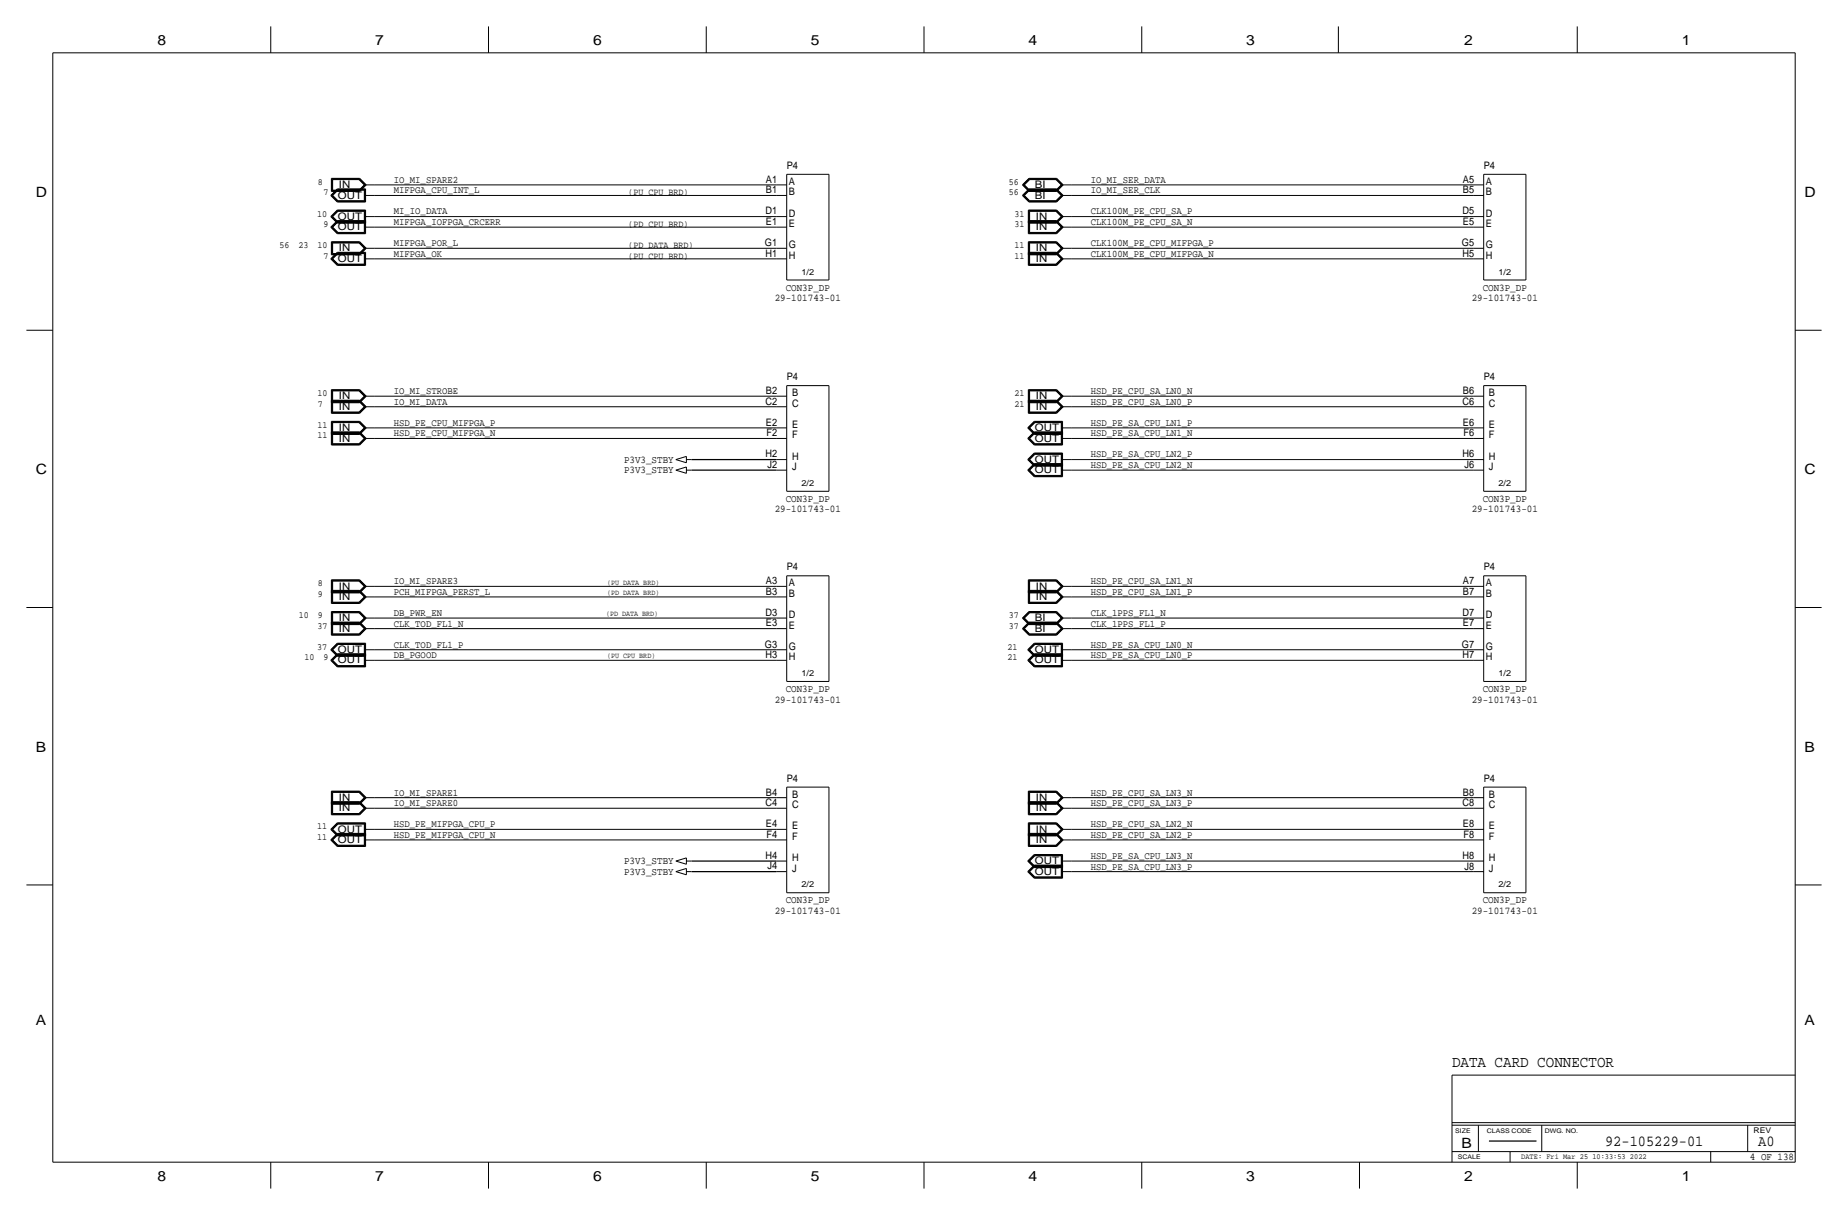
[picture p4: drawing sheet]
<svg xmlns="http://www.w3.org/2000/svg" width="444mm" height="292mm" viewBox="0 0 444 292" stroke-linecap="round" stroke-linejoin="round" font-family="sans-serif">
<defs><g id="words">
<text font-size="3.8" x="349.2" y="256.5">DATA CARD CONNECTOR</text>
<g font-size="3.7">
<text x="386.1" y="275.6">92-105229-01</text>
<text x="422.9" y="275.6">A0</text>
</g>
<g font-size="3.4">
<text x="37.9" y="10.8">8</text>
<text x="90.3" y="10.8">7</text>
<text x="142.6" y="10.8">6</text>
<text x="195" y="10.8">5</text>
<text x="247.4" y="10.8">4</text>
<text x="299.8" y="10.8">3</text>
<text x="352.2" y="10.8">2</text>
<text x="404.5" y="10.8">1</text>
<text x="8.6" y="47.3">D</text>
<text x="434" y="47.3">D</text>
<text x="8.6" y="114">C</text>
<text x="434" y="114">C</text>
<text x="8.6" y="180.7">B</text>
<text x="434" y="180.7">B</text>
<text x="8.6" y="246.4">A</text>
<text x="434" y="246.4">A</text>
<text x="351.5" y="275.9">B</text>
<text x="37.9" y="283.8">8</text>
<text x="90.3" y="283.8">7</text>
<text x="142.6" y="283.8">6</text>
<text x="195" y="283.8">5</text>
<text x="247.4" y="283.8">4</text>
<text x="299.8" y="283.8">3</text>
<text x="352.1" y="283.8">2</text>
<text x="404.5" y="283.8">1</text>
</g>
<g font-size="2.5">
<text x="189.2" y="40.6">P4</text>
<text x="356.9" y="40.6">P4</text>
<text x="81.3" y="47.8">OUT</text>
<text x="81.5" y="45.2">IN</text>
<text x="184.2" y="46.5">B1</text>
<text x="184.2" y="43.9">A1</text>
<text x="189.7" y="44.4">A</text>
<text x="189.7" y="47">B</text>
<text x="248.9" y="47.8">BI</text>
<text x="248.9" y="45.2">BI</text>
<text x="351.9" y="46.5">B5</text>
<text x="351.9" y="43.9">A5</text>
<text x="357.4" y="44.4">A</text>
<text x="357.4" y="47">B</text>
<text x="81.3" y="52.8">OUT</text>
<text x="184.1" y="51.5">D1</text>
<text x="189.7" y="52.1">D</text>
<text x="249.2" y="52.8">IN</text>
<text x="351.8" y="51.5">D5</text>
<text x="357.4" y="52.1">D</text>
<text x="81.3" y="55.4">OUT</text>
<text x="184" y="59.2">G1</text>
<text x="184.2" y="54.1">E1</text>
<text x="189.7" y="54.6">E</text>
<text x="189.7" y="59.7">G</text>
<text x="249.2" y="55.4">IN</text>
<text x="351.6" y="59.2">G5</text>
<text x="351.9" y="54.1">E5</text>
<text x="357.4" y="54.6">E</text>
<text x="357.4" y="59.7">G</text>
<text x="81.3" y="63">OUT</text>
<text x="81.5" y="60.5">IN</text>
<text x="184.1" y="61.7">H1</text>
<text x="189.7" y="62.2">H</text>
<text x="249.2" y="60.5">IN</text>
<text x="249.2" y="63">IN</text>
<text x="351.8" y="61.7">H5</text>
<text x="357.4" y="62.2">H</text>
<text x="189" y="69.8">CON3P_DP</text>
<text x="356.6" y="69.8">CON3P_DP</text>
<text x="186.3" y="72.4">29-101743-01</text>
<text x="354" y="72.4">29-101743-01</text>
<text x="184.2" y="94.7">B2</text>
<text x="189.2" y="91.4">P4</text>
<text x="190.5" y="95.2">B</text>
<text x="351.9" y="94.7">B6</text>
<text x="356.9" y="91.4">P4</text>
<text x="358.1" y="95.2">B</text>
<text x="81.5" y="96">IN</text>
<text x="81.5" y="98.6">IN</text>
<text x="184.1" y="97.3">C2</text>
<text x="190.5" y="97.8">C</text>
<text x="249.2" y="96">IN</text>
<text x="249.2" y="98.6">IN</text>
<text x="351.8" y="97.3">C6</text>
<text x="358.1" y="97.8">C</text>
<text x="81.5" y="103.6">IN</text>
<text x="81.5" y="106.2">IN</text>
<text x="184.2" y="102.3">E2</text>
<text x="184.4" y="104.9">F2</text>
<text x="190.5" y="105.4">F</text>
<text x="190.5" y="102.9">E</text>
<text x="248.9" y="106.2">OUT</text>
<text x="248.9" y="103.6">OUT</text>
<text x="351.9" y="102.4">E6</text>
<text x="352" y="104.9">F6</text>
<text x="358.1" y="105.4">F</text>
<text x="358.1" y="102.9">E</text>
<text x="150.1" y="113.8">P3V3_STBY</text>
<text x="150.1" y="111.2">P3V3_STBY</text>
<text x="184.1" y="110">H2</text>
<text x="184.6" y="112.5">J2</text>
<text x="190.5" y="113">J</text>
<text x="190.5" y="110.5">H</text>
<text x="248.9" y="113.8">OUT</text>
<text x="248.9" y="111.3">OUT</text>
<text x="351.8" y="110">H6</text>
<text x="352.2" y="112.5">J6</text>
<text x="358.1" y="113">J</text>
<text x="358.1" y="110.5">H</text>
<text x="186.3" y="123.2">29-101743-01</text>
<text x="189" y="120.6">CON3P_DP</text>
<text x="354" y="123.2">29-101743-01</text>
<text x="356.6" y="120.6">CON3P_DP</text>
<text x="189.2" y="137.1">P4</text>
<text x="356.9" y="137.1">P4</text>
<text x="81.5" y="141.7">IN</text>
<text x="184.2" y="143">B3</text>
<text x="184.2" y="140.4">A3</text>
<text x="189.7" y="141">A</text>
<text x="189.7" y="143.5">B</text>
<text x="249.2" y="141.7">IN</text>
<text x="351.9" y="143">B7</text>
<text x="351.9" y="140.4">A7</text>
<text x="357.4" y="141">A</text>
<text x="357.4" y="143.5">B</text>
<text x="81.5" y="149.4">IN</text>
<text x="81.5" y="144.3">IN</text>
<text x="184.1" y="148.1">D3</text>
<text x="189.7" y="148.6">D</text>
<text x="248.9" y="149.4">BI</text>
<text x="249.2" y="144.3">IN</text>
<text x="351.8" y="148.1">D7</text>
<text x="357.4" y="148.6">D</text>
<text x="81.5" y="151.9">IN</text>
<text x="184" y="155.7">G3</text>
<text x="184.2" y="150.6">E3</text>
<text x="189.7" y="151.1">E</text>
<text x="248.9" y="151.9">BI</text>
<text x="351.6" y="155.7">G7</text>
<text x="351.9" y="150.6">E7</text>
<text x="357.4" y="151.1">E</text>
<text x="81.3" y="159.5">OUT</text>
<text x="81.3" y="157">OUT</text>
<text x="184.1" y="158.2">H3</text>
<text x="189.7" y="156.2">G</text>
<text x="189.7" y="158.8">H</text>
<text x="248.9" y="159.5">OUT</text>
<text x="248.9" y="157">OUT</text>
<text x="351.8" y="158.2">H7</text>
<text x="357.4" y="156.2">G</text>
<text x="357.4" y="158.8">H</text>
<text x="189" y="166.4">CON3P_DP</text>
<text x="356.6" y="166.4">CON3P_DP</text>
<text x="186.3" y="168.9">29-101743-01</text>
<text x="354" y="168.9">29-101743-01</text>
<text x="184.2" y="191.3">B4</text>
<text x="189.2" y="187.9">P4</text>
<text x="190.5" y="191.8">B</text>
<text x="351.9" y="191.3">B8</text>
<text x="356.9" y="188">P4</text>
<text x="358.1" y="191.8">B</text>
<text x="81.5" y="195.1">IN</text>
<text x="81.5" y="192.5">IN</text>
<text x="184.1" y="193.8">C4</text>
<text x="190.5" y="194.3">C</text>
<text x="249.2" y="195.1">IN</text>
<text x="249.2" y="192.5">IN</text>
<text x="351.8" y="193.8">C8</text>
<text x="358.1" y="194.3">C</text>
<text x="81.3" y="200.2">OUT</text>
<text x="81.3" y="202.7">OUT</text>
<text x="184.2" y="198.9">E4</text>
<text x="184.4" y="201.4">F4</text>
<text x="190.5" y="201.9">F</text>
<text x="190.5" y="199.4">E</text>
<text x="249.2" y="202.7">IN</text>
<text x="249.2" y="200.2">IN</text>
<text x="351.9" y="198.9">E8</text>
<text x="352" y="201.4">F8</text>
<text x="358.1" y="201.9">F</text>
<text x="358.1" y="199.4">E</text>
<text x="150.1" y="207.8">P3V3_STBY</text>
<text x="184.1" y="206.5">H4</text>
<text x="184.6" y="209">J4</text>
<text x="190.5" y="209.5">J</text>
<text x="190.5" y="207">H</text>
<text x="248.9" y="207.8">OUT</text>
<text x="351.8" y="206.5">H8</text>
<text x="352.2" y="209">J8</text>
<text x="358.1" y="209.5">J</text>
<text x="358.1" y="207">H</text>
<text x="150.1" y="210.3">P3V3_STBY</text>
<text x="248.9" y="210.3">OUT</text>
<text x="186.3" y="219.7">29-101743-01</text>
<text x="189" y="217.2">CON3P_DP</text>
<text x="354" y="219.7">29-101743-01</text>
<text x="356.6" y="217.2">CON3P_DP</text>
<text x="420.9" y="278.9">4 OF 138</text>
</g>
<g font-size="2.4">
<text x="94.7" y="43.9">IO_MI_SPARE2</text>
<text x="94.7" y="46.5">MIFPGA_CPU_INT_L</text>
<text x="262.4" y="43.9">IO_MI_SER_DATA</text>
<text x="262.4" y="46.5">IO_MI_SER_CLK</text>
<text x="94.7" y="51.6">MI_IO_DATA</text>
<text x="262.4" y="51.6">CLK100M_PE_CPU_SA_P</text>
<text x="94.7" y="54.1">MIFPGA_IOFPGA_CRCERR</text>
<text x="94.7" y="59.2">MIFPGA_POR_L</text>
<text x="262.4" y="54.1">CLK100M_PE_CPU_SA_N</text>
<text x="262.4" y="59.2">CLK100M_PE_CPU_MIFPGA_P</text>
<text x="94.7" y="61.7">MIFPGA_OK</text>
<text x="262.4" y="61.7">CLK100M_PE_CPU_MIFPGA_N</text>
<text x="94.7" y="94.7">IO_MI_STROBE</text>
<text x="262.4" y="94.7">HSD_PE_CPU_SA_LN0_N</text>
<text x="94.7" y="97.3">IO_MI_DATA</text>
<text x="262.4" y="97.3">HSD_PE_CPU_SA_LN0_P</text>
<text x="94.7" y="104.9">HSD_PE_CPU_MIFPGA_N</text>
<text x="94.7" y="102.4">HSD_PE_CPU_MIFPGA_P</text>
<text x="262.4" y="104.9">HSD_PE_SA_CPU_LN1_N</text>
<text x="262.4" y="102.4">HSD_PE_SA_CPU_LN1_P</text>
<text x="262.4" y="112.5">HSD_PE_SA_CPU_LN2_N</text>
<text x="262.4" y="110">HSD_PE_SA_CPU_LN2_P</text>
<text x="94.7" y="140.5">IO_MI_SPARE3</text>
<text x="94.7" y="143">PCH_MIFPGA_PERST_L</text>
<text x="262.4" y="140.5">HSD_PE_CPU_SA_LN1_N</text>
<text x="262.4" y="143">HSD_PE_CPU_SA_LN1_P</text>
<text x="94.7" y="148.1">DB_PWR_EN</text>
<text x="262.4" y="148.1">CLK_1PPS_FL1_N</text>
<text x="94.7" y="150.6">CLK_TOD_FL1_N</text>
<text x="94.7" y="155.7">CLK_TOD_FL1_P</text>
<text x="262.4" y="155.7">HSD_PE_SA_CPU_LN0_N</text>
<text x="262.4" y="150.6">CLK_1PPS_FL1_P</text>
<text x="94.7" y="158.2">DB_PGOOD</text>
<text x="262.4" y="158.2">HSD_PE_SA_CPU_LN0_P</text>
<text x="94.7" y="191.3">IO_MI_SPARE1</text>
<text x="262.4" y="191.3">HSD_PE_CPU_SA_LN3_N</text>
<text x="94.7" y="193.8">IO_MI_SPARE0</text>
<text x="262.4" y="193.8">HSD_PE_CPU_SA_LN3_P</text>
<text x="94.7" y="201.4">HSD_PE_MIFPGA_CPU_N</text>
<text x="94.7" y="198.9">HSD_PE_MIFPGA_CPU_P</text>
<text x="262.4" y="201.4">HSD_PE_CPU_SA_LN2_P</text>
<text x="262.4" y="198.9">HSD_PE_CPU_SA_LN2_N</text>
<text x="262.4" y="209">HSD_PE_SA_CPU_LN3_P</text>
<text x="262.4" y="206.5">HSD_PE_SA_CPU_LN3_N</text>
</g>
<g font-size="2.3">
<text x="76.5" y="44.5">8</text>
<text x="77.8" y="47">7</text>
<text x="151.1" y="47">(PU CPU BRD)</text>
<text x="242.6" y="47">56</text>
<text x="242.6" y="44.5">56</text>
<text x="76.2" y="52.1">10</text>
<text x="244" y="52.1">31</text>
<text x="67.3" y="59.7">56</text>
<text x="71.8" y="59.7">23</text>
<text x="76.4" y="59.7">10</text>
<text x="77.8" y="54.6">9</text>
<text x="151.1" y="59.7">(PD DATA BRD)</text>
<text x="151.1" y="54.6">(PD CPU BRD)</text>
<text x="244" y="54.6">31</text>
<text x="244" y="59.7">11</text>
<text x="77.8" y="62.2">7</text>
<text x="151.1" y="62.2">(PU CPU BRD)</text>
<text x="244" y="62.2">11</text>
<text x="76.4" y="95.3">10</text>
<text x="244" y="95.3">21</text>
<text x="76.5" y="97.8">7</text>
<text x="244" y="97.8">21</text>
<text x="76.4" y="102.9">11</text>
<text x="76.4" y="105.4">11</text>
<text x="76.5" y="143.5">9</text>
<text x="76.5" y="141">8</text>
<text x="71.9" y="148.6">10</text>
<text x="76.5" y="148.6">9</text>
<text x="242.6" y="148.6">37</text>
<text x="76.4" y="151.1">37</text>
<text x="242.6" y="151.1">37</text>
<text x="73.3" y="158.8">10</text>
<text x="76.3" y="156.2">37</text>
<text x="77.8" y="158.8">9</text>
<text x="242.4" y="158.8">21</text>
<text x="242.4" y="156.2">21</text>
<text x="76.3" y="199.4">11</text>
<text x="76.3" y="201.9">11</text>
</g>
<g font-size="2">
<text x="192.8" y="66">1/2</text>
<text x="360.4" y="66">1/2</text>
<text x="192.8" y="116.8">2/2</text>
<text x="360.4" y="116.8">2/2</text>
<text x="192.8" y="162.6">1/2</text>
<text x="360.4" y="162.6">1/2</text>
<text x="192.8" y="213.4">2/2</text>
<text x="360.4" y="213.4">2/2</text>
</g>
<g font-size="1.9">
<text x="421.8" y="272.3">REV</text>
<text x="365.9" y="278.7">DATE: Fri Mar 25 10:33:53 2022</text>
</g>
<g font-size="1.8">
<text x="146" y="140.7">(PU DATA BRD)</text>
<text x="146.1" y="143">(PD DATA BRD)</text>
<text x="145.8" y="148.1">(PD DATA BRD)</text>
<text x="146" y="158.2">(PU CPU BRD)</text>
</g>
<g font-size="1.5">
<text x="350" y="272.3">SIZE</text>
<text x="357.6" y="272.3">CLASS CODE</text>
<text x="371.6" y="272.3">DWG. NO.</text>
<text x="350.7" y="278.7">SCALE</text>
</g>
</g></defs>
<path d="M166.4 113h20.3zM166.4 110.5h20.3zM166.4 209.5h20.3zM166.4 207h20.3zM358.1 274.3h11.5z" fill="none" stroke="#000" stroke-width=".3"/>
<g fill="none" stroke="#000" stroke-width=".24">
<path d="M12.7 12.7h419.1zM12.7 12.7v266.7zM65.1 6.3v6.4zM117.5 6.3v6.4zM169.9 6.3v6.4zM222.2 6.3v6.4zM274.6 6.3v6.4zM321.9 6.3v6.4zM379.4 6.3v6.4zM431.8 12.7v266.7zM79.6 54.6l1.5-1.6zM79.6 52.1l1.5-1.6z"/>
<path d="M79.6 47l1.5-1.6zM79.6 54.6l1.5 1.6zM79.6 52.1l1.5 1.5zM79.6 47l1.5 1.6zM79.7 58.1h6.8zM79.7 42.9h6.8zM79.7 54.6l1.5 1.5zM79.7 52.1l1.5 1.4zM79.7 47l1.5 1.5zM79.7 58.1v3.2zM79.7 54.6l1.5-1.5zM79.7 52.1l1.5-1.5z"/>
<path d="M79.7 47l1.5-1.5zM79.7 42.9v3.1zM79.7 46h6.8zM79.8 58.2h6.7zM79.8 43h6.7zM79.8 58.2v3zM79.8 43v2.9zM79.8 45.9h6.7zM79.9 54.6l1.3-1.4zM79.9 52.1l1.3-1.4zM79.9 47l1.3-1.4zM79.9 54.6l1.3 1.4z"/>
<path d="M79.9 52.1l1.3 1.3zM79.9 47l1.3 1.4zM79.9 58.3v2.8zM79.9 43.1v2.7zM79.9 45.8h6.5zM79.9 58.3h6.5zM79.9 43.1h6.5zM80 54.6l1.3 1.3zM80 52.1l1.3 1.2zM80 47l1.3 1.3zM80 58.4h6.4zM80 58.4v2.6z"/>
<path d="M80 54.6l1.3-1.3zM80 52.1l1.3-1.3zM80 47l1.3-1.3zM80 43.2h6.4zM80 43.2v2.5zM80 45.7h6.4zM81.1 53h6.8zM81.1 50.5h6.8zM81.1 45.4h6.8zM81.1 56.2h6.8zM81.1 53.6h6.8zM81.1 48.6h6.8z"/>
<path d="M81.2 56.1h6.6zM81.2 53.5h6.6zM81.2 48.5h6.6zM81.2 53.1h6.6zM81.2 50.6h6.6zM81.2 45.5h6.6zM81.2 53.2h6.5zM81.2 50.7h6.5zM81.2 45.6h6.5zM81.2 56h6.5zM81.2 53.4h6.5zM81.2 48.4h6.5z"/>
<path d="M81.3 53.3h6.3zM81.3 55.9h6.3zM81.3 50.8h6.3zM81.3 45.7h6.3zM81.3 48.3h6.3zM86.4 58.4l1.2 1.3zM86.4 43.2l1.2 1.2zM86.4 45.7l1.2-1.3zM86.4 45.8l1.4-1.3zM86.4 58.3l1.4 1.4zM86.4 43.1l1.4 1.3zM86.5 45.9l1.4-1.4z"/>
<path d="M86.5 58.2l1.4 1.5zM86.5 43l1.4 1.4zM86.5 46l1.6-1.6zM86.5 58.1l1.6 1.6zM86.5 42.9l1.6 1.5zM87.6 53.3v2.6zM87.6 50.8v2.5zM87.6 45.7v2.6zM87.6 59.7h2.6zM87.6 54.6h2.6zM87.6 52.1h2.6zM87.6 47h2.6z"/>
<path d="M87.6 44.4h2.6zM87.7 53.2v2.8zM87.7 50.7v2.7zM87.7 45.6v2.8zM87.8 53.1v3zM87.8 50.6v2.9zM87.8 45.5v3zM87.9 53v3.2zM87.9 50.5v3.1zM87.9 45.4v3.2zM90.2 59.7h96.5zM90.2 54.6h96.5z"/>
<path d="M90.2 52.1h96.5zM90.2 47h96.5zM90.2 44.4h96.5zM186.7 44.4h2.5zM186.7 47h2.5zM186.7 52.1h2.5zM186.7 54.6h2.5zM186.7 59.7h2.5zM189.2 41.9h10.2zM189.2 41.9v25.4zM199.4 41.9v25.4zM245.9 47l1.6 1.6z"/>
<path d="M245.9 44.4l1.6 1.6zM245.9 47l1.6-1.6zM245.9 44.4l1.6-1.5zM246.1 47l1.4 1.5zM246.1 44.5l1.4 1.4zM246.1 47l1.4-1.5zM246.2 47l1.4-1.4zM246.2 44.4l1.4-1.3zM246.2 47l1.4 1.4zM246.2 44.5l1.4 1.3zM246.4 47l1.2 1.3zM246.4 44.4l1.2 1.3z"/>
<path d="M246.4 47l1.3-1.3zM246.4 44.4l1.3-1.2zM247.3 53v3.2zM247.3 56.2h6.9zM247.3 50.5v3.1zM247.3 53.6h6.9zM247.3 58.1v3.2zM247.3 53h6.9zM247.3 50.5h6.9zM247.3 58.1h6.9zM247.4 53.1v3zM247.4 56.1h6.7z"/>
<path d="M247.4 50.6v2.9zM247.4 53.5h6.7zM247.4 58.2v3zM247.4 53.1h6.7zM247.4 50.6h6.7zM247.4 58.2h6.7zM247.5 48.6h6.7zM247.5 46h6.7zM247.5 45.4h6.7zM247.5 42.9h6.7zM247.5 53.2v2.8zM247.5 56h6.6z"/>
<path d="M247.5 50.7v2.7zM247.5 53.4h6.6zM247.5 58.3v2.8zM247.5 48.5h6.6zM247.5 45.9h6.6zM247.5 53.2h6.6zM247.5 50.7h6.6zM247.5 58.3h6.6zM247.5 43l-1.4 1.4zM247.5 45.5h6.6zM247.5 43h6.6zM247.6 45.6h6.5z"/>
<path d="M247.6 43.1h6.5zM247.6 48.4h6.5zM247.6 45.8h6.5zM247.6 53.3h6.4zM247.6 53.3v2.6zM247.6 55.9h6.4zM247.6 50.8h6.4zM247.6 50.8v2.5zM247.6 58.4h6.4zM247.6 58.4v2.6zM247.6 48.3h6.4zM247.6 45.7h6.4z"/>
<path d="M247.6 43.2h6.4zM254 53.3l1.3 1.3zM254 50.8l1.3 1.3zM254 58.4l1.3 1.3zM254 45.7l1.3 1.3zM254 43.2l1.3 1.2zM254 55.9l1.3-1.3zM254 53.3l1.3-1.2zM254 48.3l1.3-1.3zM254 45.7l1.3-1.3zM254.1 56l1.3-1.4zM254.1 53.4l1.3-1.3z"/>
<path d="M254.1 48.4l1.3-1.4zM254.1 45.8l1.3-1.3zM254.1 53.2l1.3 1.4zM254.1 50.7l1.3 1.4zM254.1 58.3l1.3 1.4zM254.1 45.6l1.3 1.4zM254.1 43.1l1.3 1.3zM254.1 53.1l1.5 1.5zM254.1 50.6l1.5 1.5zM254.1 58.2l1.5 1.5zM254.1 45.5l1.5 1.5zM254.1 43l1.5 1.4z"/>
<path d="M254.1 56.1l1.5-1.5zM254.1 53.5l1.5-1.4zM254.1 45.9l1.5-1.4zM254.2 53l1.5 1.6zM254.2 50.5l1.5 1.6zM254.2 58.1l1.5 1.6zM254.2 45.4l1.5 1.6zM254.2 42.9l1.5 1.5zM254.2 56.2l1.5-1.6zM254.2 53.6l1.5-1.5zM254.2 48.6l1.5-1.6zM254.2 46l1.5-1.6z"/>
<path d="M255.3 54.6h2.5zM255.3 52.1h2.5zM255.3 59.7h2.5zM255.3 47h2.5zM255.3 44.4h2.5zM255.6 47l-1.5 1.5zM257.8 54.6h96.5zM257.8 47h96.5zM257.8 59.7h96.5zM257.8 52.1h96.5zM257.8 44.4h96.5zM354.3 44.4h2.6z"/>
<path d="M354.3 47h2.6zM354.3 52.1h2.6zM354.3 54.6h2.6zM354.3 59.7h2.6zM356.9 41.9v25.4zM356.9 41.9h10.1zM367 41.9v25.4zM6.3 79.4h6.4zM79.6 62.2l1.5-1.5zM79.6 62.2l1.5 1.6zM79.7 62.2l1.5 1.5zM79.7 62.2l1.5-1.4z"/>
<path d="M79.7 61.3h6.8zM79.8 61.2h6.7zM79.9 62.2l1.3-1.3zM79.9 62.2l1.3 1.4zM79.9 61.1h6.5zM80 62.2l1.3 1.3zM80 62.2l1.3-1.2zM80 61h6.4zM81.1 60.7h6.8zM81.1 63.8h6.8zM81.2 63.7h6.6zM81.2 60.8h6.6z"/>
<path d="M81.2 60.9h6.5zM81.2 63.6h6.5zM81.3 61h6.3zM81.3 63.5h6.3zM86.4 61l1.2-1.3zM86.4 61.1l1.4-1.4zM86.5 61.2l1.4-1.5zM86.5 61.3l1.6-1.6zM87.6 61v2.5zM87.6 62.2h2.6zM87.7 60.9v2.7zM87.8 60.8v2.9z"/>
<path d="M87.9 60.7v3.1zM90.2 62.2h96.5zM186.7 62.2h2.5zM189.2 67.3h10.2zM247.3 61.3h6.9zM247.3 60.7v3.1zM247.3 63.8h6.9zM247.3 60.7h6.9zM247.4 61.2h6.7zM247.4 60.8v2.9zM247.4 63.7h6.7zM247.4 60.8h6.7z"/>
<path d="M247.5 61.1h6.6zM247.5 60.9v2.7zM247.5 63.6h6.6zM247.5 60.9h6.6zM247.6 61h6.4zM247.6 61v2.5zM247.6 63.5h6.4zM254 61l1.3 1.2zM254 61l1.3-1.3zM254 63.5l1.3-1.3zM254.1 61.1l1.3-1.4zM254.1 63.6l1.3-1.4z"/>
<path d="M254.1 60.9l1.3 1.3zM254.1 60.8l1.5 1.4zM254.1 61.2l1.5-1.5zM254.1 63.7l1.5-1.5zM254.2 60.7l1.5 1.5zM254.2 61.3l1.5-1.6zM254.2 63.8l1.5-1.6zM255.3 62.2h2.5zM257.8 62.2h96.5zM354.3 62.2h2.6zM356.9 67.3h10.1zM431.8 79.4h6.3z"/>
<path d="M79.7 93.7h6.8zM79.7 96.2h6.8zM79.7 93.7v3.1zM79.7 96.8h6.8zM79.7 96.2v3.2zM79.7 99.4h6.8zM79.8 93.8h6.7zM79.8 96.3h6.7zM79.8 93.8v2.9zM79.8 96.7h6.7zM79.8 96.3v3zM79.8 99.3h6.7z"/>
<path d="M79.9 93.9v2.7zM79.9 96.6h6.5zM79.9 96.4v2.8zM79.9 99.2h6.5zM79.9 93.9h6.5zM79.9 96.4h6.5zM80 94h6.4zM80 94v2.5zM80 96.5h6.4zM80 96.5v2.6zM80 99.1h6.4zM86.4 94l1.2 1.2z"/>
<path d="M86.4 96.5l1.2 1.3zM86.4 96.5l1.2-1.3zM86.4 99.1l1.2-1.3zM86.4 96.6l1.4-1.3zM86.4 99.2l1.4-1.4zM86.4 93.9l1.4 1.3zM86.4 96.4l1.4 1.4zM86.5 96.7l1.4-1.4zM86.5 99.3l1.4-1.5zM86.5 93.8l1.4 1.4zM86.5 96.3l1.4 1.5zM86.5 96.8l1.6-1.6z"/>
<path d="M86.5 99.4l1.6-1.6zM86.5 93.7l1.6 1.5zM86.5 96.2l1.6 1.6zM87.6 95.2h2.6zM87.6 97.8h2.6zM90.2 95.2h96.5zM90.2 97.8h96.5zM186.7 97.8h2.5zM186.7 95.2h2.5zM189.2 92.7h10.2zM189.2 92.7v25.4zM199.4 92.7v25.4z"/>
<path d="M247.3 93.7v3.1zM247.3 96.8h6.9zM247.3 96.2v3.2zM247.3 99.4h6.9zM247.3 93.7h6.9zM247.3 96.2h6.9zM247.4 93.8v2.9zM247.4 96.7h6.7zM247.4 96.3v3zM247.4 99.3h6.7zM247.4 93.8h6.7zM247.4 96.3h6.7z"/>
<path d="M247.5 93.9v2.7zM247.5 96.6h6.6zM247.5 96.4v2.8zM247.5 99.2h6.6zM247.5 93.9h6.6zM247.5 96.4h6.6zM247.6 94h6.4zM247.6 94v2.5zM247.6 96.5h6.4zM247.6 96.5v2.6zM247.6 99.1h6.4zM254 94l1.3 1.2z"/>
<path d="M254 96.5l1.3 1.3zM254 96.5l1.3-1.3zM254 99.1l1.3-1.3zM254.1 96.6l1.3-1.3zM254.1 99.2l1.3-1.4zM254.1 93.9l1.3 1.3zM254.1 96.4l1.3 1.4zM254.1 93.8l1.5 1.4zM254.1 96.3l1.5 1.5zM254.1 99.3l1.5-1.5zM254.2 93.7l1.5 1.5zM254.2 96.2l1.5 1.6z"/>
<path d="M254.2 96.8l1.5-1.6zM254.2 99.4l1.5-1.6zM255.3 95.2h2.5zM255.3 97.8h2.5zM255.6 95.3l-1.5 1.4zM257.8 97.8h96.5zM257.8 95.2h96.5zM354.3 97.8h2.6zM354.3 95.2h2.6zM356.9 92.7v25.4zM356.9 92.7h10.1zM367 92.7v25.4z"/>
<path d="M79.7 101.3h6.8zM79.7 103.8h6.8zM79.7 101.3v3.1zM79.7 104.4h6.8zM79.7 103.8v3.2zM79.7 107h6.8zM79.8 101.4h6.7zM79.8 103.9h6.7zM79.8 101.4v2.9zM79.8 104.3h6.7zM79.8 103.9v3zM79.8 106.9h6.7z"/>
<path d="M79.9 101.5v2.7zM79.9 104.2h6.5zM79.9 104v2.8zM79.9 106.8h6.5zM79.9 101.5h6.5zM79.9 104h6.5zM80 101.6h6.4zM80 101.6v2.5zM80 104.1h6.4zM80 104.1v2.6zM80 106.7h6.4zM86.4 101.6l1.2 1.3z"/>
<path d="M86.4 104.1l1.2 1.3zM86.4 104.1l1.2-1.2zM86.4 106.7l1.2-1.3zM86.4 104.2l1.4-1.3zM86.4 106.8l1.4-1.4zM86.4 101.5l1.4 1.4zM86.4 104l1.4 1.4zM86.5 104.3l1.4-1.4zM86.5 106.9l1.4-1.5zM86.5 101.4l1.4 1.5zM86.5 103.9l1.4 1.5zM86.5 104.4l1.6-1.5z"/>
<path d="M86.5 107l1.6-1.6zM86.5 101.3l1.6 1.6zM86.5 103.8l1.6 1.6zM87.6 102.9h2.6zM87.6 105.4h2.6zM90.2 102.9h96.5zM90.2 105.4h96.5zM162.6 113l2.5 .8zM162.6 110.5l2.5 .8zM162.6 113l2.5-.7zM162.6 110.5l2.5-.8zM165.1 113h1.3z"/>
<path d="M165.1 112.3v1.5zM165.1 110.5h1.3zM165.1 109.7v1.6zM186.7 113h2.5zM186.7 110.5h2.5zM186.7 105.4h2.5zM186.7 102.9h2.5zM189.2 118.1h10.2zM247.2 113l1.6-1.5zM247.2 110.5l1.6-1.6zM247.2 105.4l1.6-1.6zM247.2 102.9l1.6-1.6z"/>
<path d="M247.2 113l1.6 1.6zM247.2 110.5l1.6 1.6zM247.2 105.4l1.6 1.6zM247.2 102.9l1.6 1.5zM247.3 105.4l1.5-1.5zM247.3 102.9l1.5-1.5zM247.3 113l1.5 1.5zM247.3 110.5l1.5 1.5zM247.3 105.4l1.5 1.5zM247.3 102.9l1.5 1.4zM247.5 113l1.4-1.3zM247.5 110.5l1.4-1.4z"/>
<path d="M247.5 105.4l1.4-1.4zM247.5 102.9l1.4-1.4zM247.5 113l1.4 1.4zM247.5 110.5l1.4 1.4zM247.5 105.4l1.4 1.4zM247.5 102.9l1.4 1.3zM247.6 113l1.3 1.3zM247.6 110.5l1.3 1.3zM247.6 105.4l1.3 1.3zM247.6 102.9l1.3 1.2zM247.6 113l1.3-1.2zM247.6 110.5l1.3-1.3z"/>
<path d="M247.6 105.4l1.3-1.3zM247.6 102.9l1.3-1.3zM248.8 114.6h6.8zM248.8 112.1h6.8zM248.8 107h6.8zM248.8 104.4h6.8zM248.8 111.5h6.8zM248.8 108.9h6.8zM248.8 103.8h6.8zM248.8 101.3h6.8zM248.8 111.6l-1.5 1.4zM248.8 109l-1.5 1.5z"/>
<path d="M248.8 111.6h6.7zM248.8 109h6.7zM248.8 103.9h6.7zM248.8 101.4h6.7zM248.8 114.5h6.7zM248.8 112h6.7zM248.8 106.9h6.7zM248.8 104.3h6.7zM248.9 111.7h6.5zM248.9 109.1h6.5zM248.9 104h6.5zM248.9 101.5h6.5z"/>
<path d="M248.9 114.4h6.5zM248.9 111.9h6.5zM248.9 106.8h6.5zM248.9 104.2h6.5zM248.9 111.8h6.4zM248.9 114.3h6.4zM248.9 109.2h6.4zM248.9 104.1h6.4zM248.9 106.7h6.4zM248.9 101.6h6.4zM255.3 111.8v2.5zM255.3 109.2v2.6z"/>
<path d="M255.3 104.1v2.6zM255.3 101.6v2.5zM255.3 113h2.5zM255.3 110.5h2.5zM255.3 105.4h2.5zM255.3 102.9h2.5zM255.4 111.7v2.7zM255.4 109.1v2.8zM255.4 104v2.8zM255.4 101.5v2.7zM255.5 111.6v2.9zM255.5 109v3z"/>
<path d="M255.5 103.9v3zM255.5 101.4v2.9zM255.6 111.5v3.1zM255.6 108.9v3.2zM255.6 103.8v3.2zM255.6 101.3v3.1zM257.8 105.4h96.5zM257.8 113h96.5zM257.8 102.9h96.5zM257.8 110.5h96.5zM354.3 113h2.6zM354.3 110.5h2.6z"/>
<path d="M354.3 105.4h2.6zM354.3 102.9h2.6zM356.9 118.1h10.1zM79.7 139.4h6.8zM79.7 139.4v3.1zM79.8 139.5h6.7zM79.8 139.5v2.9zM79.9 139.6v2.7zM79.9 139.6h6.5zM80 139.7h6.4zM80 139.7v2.5zM86.4 139.7l1.2 1.3z"/>
<path d="M86.4 139.6l1.4 1.4zM86.5 139.5l1.4 1.5zM86.5 139.4l1.6 1.6zM189.2 138.4h10.2zM189.2 138.4v25.4zM199.4 138.4v25.4zM247.3 139.4v3.1zM247.3 139.4h6.9zM247.4 139.5v2.9zM247.4 139.5h6.7zM247.5 139.6v2.7zM247.5 139.6h6.6z"/>
<path d="M247.6 139.7h6.4zM247.6 139.7v2.5zM254 139.7l1.3 1.3zM254.1 139.6l1.3 1.4zM254.1 139.5l1.5 1.5zM254.2 139.4l1.5 1.6zM356.9 138.4v25.4zM356.9 138.4h10.1zM367 138.4v25.4zM6.3 146h6.4zM79.6 158.7l1.5-1.5zM79.6 158.7l1.5 1.6z"/>
<path d="M79.6 156.2l1.5 1.6zM79.7 147h6.8zM79.7 149.6h6.8zM79.7 141.9h6.8zM79.7 158.7l1.5 1.5zM79.7 156.2l1.5 1.5zM79.7 158.7l1.5-1.4zM79.7 156.2l1.5-1.5zM79.7 147v3.2zM79.7 150.2h6.8zM79.7 149.6v3.1zM79.7 152.7h6.8z"/>
<path d="M79.7 141.9v3.2zM79.7 145.1h6.8zM79.7 142.5h6.8zM79.8 147.1h6.7zM79.8 149.7h6.7zM79.8 142h6.7zM79.8 147.1v3zM79.8 150.1h6.7zM79.8 149.7v2.9zM79.8 152.6h6.7zM79.8 142v3zM79.8 145h6.7z"/>
<path d="M79.8 142.4h6.7zM79.9 158.7l1.3-1.3zM79.9 156.2l1.3-1.4zM79.9 158.8l1.3 1.3zM79.9 156.2l1.3 1.4zM79.9 147.2v2.8zM79.9 150h6.5zM79.9 149.8v2.7zM79.9 152.5h6.5zM79.9 142.1v2.8zM79.9 144.9h6.5zM79.9 142.3h6.5z"/>
<path d="M79.9 147.2h6.5zM79.9 149.8h6.5zM79.9 142.1h6.5zM80 158.8l1.3 1.2zM80 156.2l1.3 1.3zM80 158.7l1.3-1.2zM80 156.2l1.3-1.3zM80 147.3h6.4zM80 147.3v2.6zM80 149.9h6.4zM80 149.9v2.5zM80 152.4h6.4z"/>
<path d="M80 142.2h6.4zM80 142.2v2.6zM80 144.8h6.4zM81.1 154.6l-1.5 1.6zM81.1 157.2h6.8zM81.1 154.6h6.8zM81.1 157.8h6.8zM81.2 157.7h6.6zM81.2 157.3h6.6zM81.2 154.7h6.6zM81.2 157.4h6.5zM81.2 154.8h6.5z"/>
<path d="M81.2 157.6h6.5zM81.3 157.5h6.3zM81.3 154.9h6.3zM86.4 147.3l1.2 1.3zM86.4 149.9l1.2 1.2zM86.4 142.2l1.2 1.3zM86.4 149.9l1.2-1.3zM86.4 152.4l1.2-1.3zM86.4 144.8l1.2-1.3zM86.4 142.2l1.2-1.2zM86.4 150l1.4-1.4zM86.4 152.5l1.4-1.4z"/>
<path d="M86.4 144.9l1.4-1.4zM86.4 142.3l1.4-1.3zM86.4 147.2l1.4 1.4zM86.4 149.8l1.4 1.3zM86.4 142.1l1.4 1.4zM86.5 150.1l1.4-1.5zM86.5 152.6l1.4-1.5zM86.5 145l1.4-1.5zM86.5 142.4l1.4-1.4zM86.5 147.1l1.4 1.5zM86.5 149.7l1.4 1.4zM86.5 142l1.4 1.5z"/>
<path d="M86.5 152.7l1.6-1.6zM86.5 142.5l1.6-1.5zM86.5 147l1.6 1.6zM86.5 149.6l1.6 1.5zM86.5 141.9l1.6 1.6zM87.6 157.5v2.5zM87.6 154.9v2.6zM87.6 158.7h2.6zM87.6 156.2h2.6zM87.6 148.6h2.6zM87.6 151.1h2.6zM87.6 143.5h2.6z"/>
<path d="M87.6 141h2.6zM87.7 157.4v2.7zM87.7 154.8v2.8zM87.8 157.3v2.9zM87.8 154.7v3zM87.9 157.2v3.1zM87.9 154.6v3.2zM88.1 148.6l-1.6 1.6zM88.1 143.5l-1.6 1.6zM90.2 158.7h96.5zM90.2 156.2h96.5zM90.2 151.1h96.5z"/>
<path d="M90.2 148.6h96.5zM90.2 143.5h96.5zM90.2 141h96.5zM186.7 141h2.5zM186.7 143.5h2.5zM186.7 148.6h2.5zM186.7 151.1h2.5zM186.7 156.2h2.5zM186.7 158.7h2.5zM245.9 148.6l1.6 1.6zM245.9 151.1l1.6 1.6zM245.9 148.6l1.6-1.6z"/>
<path d="M245.9 151.1l1.6-1.5zM246.1 148.6l1.4 1.5zM246.1 151.1l1.4 1.5zM246.1 148.6l1.4-1.5zM246.1 151.1l1.4-1.4zM246.2 148.6l1.4-1.4zM246.2 151.1l1.4-1.3zM246.2 148.6l1.4 1.4zM246.2 151.1l1.4 1.4zM246.4 148.6l1.2 1.3zM246.4 151.1l1.2 1.3zM246.4 148.6l1.3-1.3z"/>
<path d="M246.4 151.1l1.3-1.2zM247.2 158.7l1.6-1.5zM247.2 156.2l1.6-1.6zM247.2 158.7l1.6 1.6zM247.2 156.2l1.6 1.6zM247.3 141.9v3.2zM247.3 145.1h6.9zM247.3 142.5h6.9zM247.3 158.7l1.5-1.4zM247.3 156.2l1.5-1.5zM247.3 141.9h6.9zM247.3 158.7l1.5 1.5z"/>
<path d="M247.3 156.2l1.5 1.5zM247.4 142v3zM247.4 145h6.7zM247.4 142.4h6.7zM247.4 142h6.7zM247.5 150.2h6.7zM247.5 158.7l1.4-1.3zM247.5 156.2l1.4-1.4zM247.5 152.7h6.7zM247.5 158.8l1.4 1.3zM247.5 156.2l1.4 1.4zM247.5 147h6.7z"/>
<path d="M247.5 149.6h6.7zM247.5 142.1v2.8zM247.5 144.9h6.6zM247.5 142.3h6.6zM247.5 150.1h6.6zM247.5 152.6h6.6zM247.5 142.1h6.6zM247.5 147.1h6.6zM247.5 149.7h6.6zM247.6 147.2h6.5zM247.6 149.8h6.5zM247.6 150h6.5z"/>
<path d="M247.6 152.5h6.5zM247.6 158.8l1.3 1.2zM247.6 156.2l1.3 1.3zM247.6 142.2h6.4zM247.6 142.2v2.6zM247.6 144.8h6.4zM247.6 149.9h6.4zM247.6 147.3h6.4zM247.6 158.7l1.3-1.2zM247.6 156.2l1.3-1.3zM247.6 152.4h6.4zM248.8 157.8h6.8z"/>
<path d="M248.8 157.2h6.8zM248.8 154.6h6.8zM248.8 157.3h6.7zM248.8 154.7h6.7zM248.8 157.7h6.7zM248.9 157.4h6.5zM248.9 154.8h6.5zM248.9 157.6h6.5zM248.9 157.5h6.4zM248.9 154.9h6.4zM254 142.2l1.3 1.3zM254 147.3l1.3 1.3z"/>
<path d="M254 149.9l1.3 1.2zM254 144.8l1.3-1.3zM254 142.2l1.3-1.2zM254 149.9l1.3-1.3zM254 152.4l1.3-1.3zM254.1 144.9l1.3-1.4zM254.1 142.3l1.3-1.3zM254.1 150l1.3-1.4zM254.1 152.5l1.3-1.4zM254.1 142.1l1.3 1.4zM254.1 147.2l1.3 1.4zM254.1 149.8l1.3 1.3z"/>
<path d="M254.1 142l1.5 1.5zM254.1 147.1l1.5 1.5zM254.1 149.7l1.5 1.4zM254.1 145l1.5-1.5zM254.1 142.4l1.5-1.4zM254.1 150.1l1.5-1.5zM254.1 152.6l1.5-1.5zM254.2 141.9l1.5 1.6zM254.2 147l1.5 1.6zM254.2 149.6l1.5 1.5zM254.2 145.1l1.5-1.6zM254.2 142.5l1.5-1.5z"/>
<path d="M254.2 150.2l1.5-1.6zM254.2 152.7l1.5-1.6zM255.3 157.5v2.5zM255.3 154.9v2.6zM255.3 143.5h2.5zM255.3 141h2.5zM255.3 148.6h2.5zM255.3 158.7h2.5zM255.3 156.2h2.5zM255.3 151.1h2.5zM255.4 157.4v2.7zM255.4 154.8v2.8z"/>
<path d="M255.5 157.3v2.9zM255.5 154.7v3zM255.6 157.2v3.1zM255.6 154.6v3.2zM257.8 143.5h96.5zM257.8 151.1h96.5zM257.8 158.7h96.5zM257.8 156.2h96.5zM257.8 148.6h96.5zM257.8 141h96.5zM354.3 141h2.6zM354.3 143.5h2.6z"/>
<path d="M354.3 148.6h2.6zM354.3 151.1h2.6zM354.3 156.2h2.6zM354.3 158.7h2.6zM431.8 146h6.3zM81.1 160.3h6.8zM81.2 160.2h6.6zM81.2 160.1h6.5zM81.3 160h6.3zM189.2 163.8h10.2zM248.8 160.3h6.8zM248.8 160.2h6.7z"/>
<path d="M248.9 160.1h6.5zM248.9 160h6.4zM356.9 163.8h10.1zM79.6 199.4l1.5 1.6zM79.7 192.7h6.8zM79.7 190.2h6.8zM79.7 199.4l1.5 1.5zM79.7 199.4l1.5-1.5zM79.7 192.7v3.2zM79.7 195.9h6.8zM79.7 190.2v3.1zM79.7 193.3h6.8z"/>
<path d="M79.8 192.8h6.7zM79.8 190.3h6.7zM79.8 192.8v3zM79.8 195.8h6.7zM79.8 190.3v2.9zM79.8 193.2h6.7zM79.9 199.4l1.3-1.4zM79.9 199.4l1.3 1.4zM79.9 192.9v2.8zM79.9 195.7h6.5zM79.9 190.4v2.7zM79.9 193.1h6.5z"/>
<path d="M79.9 192.9h6.5zM79.9 190.4h6.5zM80 199.4l1.3 1.3zM80 199.4l1.3-1.3zM80 193h6.4zM80 193v2.6zM80 195.6h6.4zM80 190.5h6.4zM80 190.5v2.5zM81.1 197.8l-1.5 1.6zM81.1 197.8h6.8zM81.2 197.9h6.6z"/>
<path d="M81.2 198h6.5zM81.3 198.1h6.3zM86.4 193l1.2 1.3zM86.4 190.5l1.2 1.3zM86.4 195.6l1.2-1.3zM86.4 193l1.2-1.2zM86.4 195.7l1.4-1.4zM86.4 193.1l1.4-1.3zM86.4 192.9l1.4 1.4zM86.4 190.4l1.4 1.4zM86.5 195.8l1.4-1.5zM86.5 193.2l1.4-1.4z"/>
<path d="M86.5 192.8l1.4 1.5zM86.5 190.3l1.4 1.5zM86.5 193.3l1.6-1.5zM86.5 192.7l1.6 1.6zM86.5 190.2l1.6 1.6zM87.6 198.1v2.6zM87.6 199.4h2.6zM87.6 194.3h2.6zM87.6 191.8h2.6zM87.7 198v2.8zM87.8 197.9v3zM87.9 197.8v3.2z"/>
<path d="M88.1 194.3l-1.6 1.6zM90.2 191.8h96.5zM90.2 194.3h96.5zM90.2 199.4h96.5zM186.7 199.4h2.5zM186.7 194.3h2.5zM186.7 191.8h2.5zM189.2 189.2h10.2zM189.2 189.2v25.4zM199.4 189.2v25.4zM247.3 197.8v3.2zM247.3 192.7v3.2z"/>
<path d="M247.3 195.9h6.9zM247.3 190.2v3.1zM247.3 193.3h6.9zM247.3 197.8h6.9zM247.3 192.7h6.9zM247.3 190.2h6.9zM247.4 197.9v3zM247.4 192.8v3zM247.4 195.8h6.7zM247.4 190.3v2.9zM247.4 193.2h6.7zM247.4 197.9h6.7z"/>
<path d="M247.4 192.8h6.7zM247.4 190.3h6.7zM247.5 198v2.8zM247.5 192.9v2.8zM247.5 195.7h6.6zM247.5 190.4v2.7zM247.5 193.1h6.6zM247.5 198h6.6zM247.5 192.9h6.6zM247.5 190.4h6.6zM247.6 198.1h6.4zM247.6 198.1v2.6z"/>
<path d="M247.6 193h6.4zM247.6 193v2.6zM247.6 195.6h6.4zM247.6 190.5h6.4zM247.6 190.5v2.5zM254 198.1l1.3 1.3zM254 193l1.3 1.3zM254 190.5l1.3 1.3zM254 195.6l1.3-1.3zM254 193l1.3-1.2zM254.1 195.7l1.3-1.4zM254.1 193.1l1.3-1.3z"/>
<path d="M254.1 198l1.3 1.4zM254.1 192.9l1.3 1.4zM254.1 190.4l1.3 1.4zM254.1 197.9l1.5 1.5zM254.1 192.8l1.5 1.5zM254.1 190.3l1.5 1.5zM254.1 195.8l1.5-1.5zM254.1 193.2l1.5-1.4zM254.2 197.8l1.5 1.6zM254.2 192.7l1.5 1.6zM254.2 190.2l1.5 1.6zM254.2 195.9l1.5-1.6z"/>
<path d="M254.2 193.3l1.5-1.5zM255.3 199.4h2.5zM255.3 194.3h2.5zM255.3 191.8h2.5zM257.8 194.3h96.5zM257.8 191.8h96.5zM257.8 199.4h96.5zM354.3 199.4h2.6zM354.3 194.3h2.6zM354.3 191.8h2.6zM356.9 189.2v25.4zM356.9 189.2h10.1z"/>
<path d="M367 189.2v25.4zM6.3 212.8h6.4zM79.6 201.9l1.5 1.6zM79.7 201.9l1.5 1.5zM79.7 201.9l1.5-1.4zM79.9 201.9l1.3-1.3zM79.9 201.9l1.3 1.4zM80 201.9l1.3 1.3zM80 201.9l1.3-1.2zM81.1 200.4l-1.5 1.5zM81.1 200.4h6.8zM81.1 201h6.8z"/>
<path d="M81.1 203.5h6.8zM81.2 200.9h6.6zM81.2 203.4h6.6zM81.2 200.5h6.6zM81.2 200.6h6.5zM81.2 200.8h6.5zM81.2 203.3h6.5zM81.3 200.7h6.3zM81.3 203.2h6.3zM87.6 200.7v2.5zM87.6 201.9h2.6zM87.7 200.6v2.7z"/>
<path d="M87.8 200.5v2.9zM87.9 200.4v3.1zM90.2 201.9h96.5zM162.6 209.5l2.5 .8zM162.6 207l2.5 .8zM162.6 209.5l2.5-.7zM162.6 207l2.5-.8zM165.1 209.5h1.3zM165.1 208.8v1.5zM165.1 207h1.3zM165.1 206.2v1.6zM186.7 209.5h2.5z"/>
<path d="M186.7 207h2.5zM186.7 201.9h2.5zM189.2 214.6h10.2zM247.2 207l1.6-1.6zM247.2 209.5l1.6-1.5zM247.2 207l1.6 1.6zM247.2 209.6l1.6 1.5zM247.3 207l1.5-1.5zM247.3 200.4v3.1zM247.3 203.5h6.9zM247.3 201h6.9zM247.3 209.5l1.5-1.4z"/>
<path d="M247.3 200.4h6.9zM247.3 207l1.5 1.5zM247.3 209.5l1.5 1.5zM247.4 200.5v2.9zM247.4 203.4h6.7zM247.4 200.9h6.7zM247.4 200.5h6.7zM247.5 207l1.4-1.4zM247.5 209.5l1.4-1.3zM247.5 207l1.4 1.4zM247.5 209.6l1.4 1.3zM247.5 200.6v2.7z"/>
<path d="M247.5 203.3h6.6zM247.5 200.8h6.6zM247.5 200.6h6.6zM247.6 207l1.3 1.3zM247.6 209.6l1.3 1.2zM247.6 207l1.3-1.3zM247.6 200.7h6.4zM247.6 200.7v2.5zM247.6 203.2h6.4zM247.6 209.5l1.3-1.2zM248.8 208.6h6.8zM248.8 211.1h6.8z"/>
<path d="M248.8 205.4h6.8zM248.8 208h6.8zM248.8 205.5h6.7zM248.8 208.1h6.7zM248.8 208.5h6.7zM248.8 211h6.7zM248.9 205.6h6.5zM248.9 208.2h6.5zM248.9 208.4h6.5zM248.9 210.9h6.5zM248.9 205.7h6.4zM248.9 208.3h6.4z"/>
<path d="M248.9 210.8h6.4zM254 200.7l1.3 1.2zM254 203.2l1.3-1.3zM254 200.7l1.3-1.3zM254.1 203.3l1.3-1.4zM254.1 200.8l1.3-1.4zM254.1 200.6l1.3 1.3zM254.1 200.5l1.5 1.4zM254.1 203.4l1.5-1.5zM254.1 200.9l1.5-1.5zM254.2 200.4l1.5 1.5zM254.2 203.5l1.5-1.6z"/>
<path d="M254.2 201l1.5-1.6zM255.3 205.7v2.6zM255.3 208.3v2.5zM255.3 207h2.5zM255.3 201.9h2.5zM255.3 209.5h2.5zM255.4 205.6v2.8zM255.4 208.2v2.7zM255.5 205.5v3zM255.5 208.1v2.9zM255.6 205.4v3.2zM255.6 208v3.1z"/>
<path d="M257.8 201.9h96.5zM257.8 209.5h96.5zM257.8 207h96.5zM354.3 209.5h2.6zM354.3 207h2.6zM354.3 201.9h2.6zM356.9 214.6h10.1zM431.8 212.8h6.3zM349.2 258.5v20.9zM349.2 258.5h82.6zM12.7 279.4h419.1zM65.1 279.4v6.4z"/>
<path d="M117.5 279.4v6.4zM169.9 279.4v6.4zM222.2 279.4v6.4zM274.6 279.4v6.4zM327 279.4v6.4zM349.2 269.9h82.6zM349.2 270.5h82.6zM349.2 276.9h82.6zM355.6 270.5v6.4zM363.2 276.9v2.5zM370.8 270.5v6.4zM379.4 279.4v6.4z"/>
<path d="M411.5 276.9v2.5zM420.4 270.5v6.4z"/>
</g>
<use href="#words"/>
</svg>
